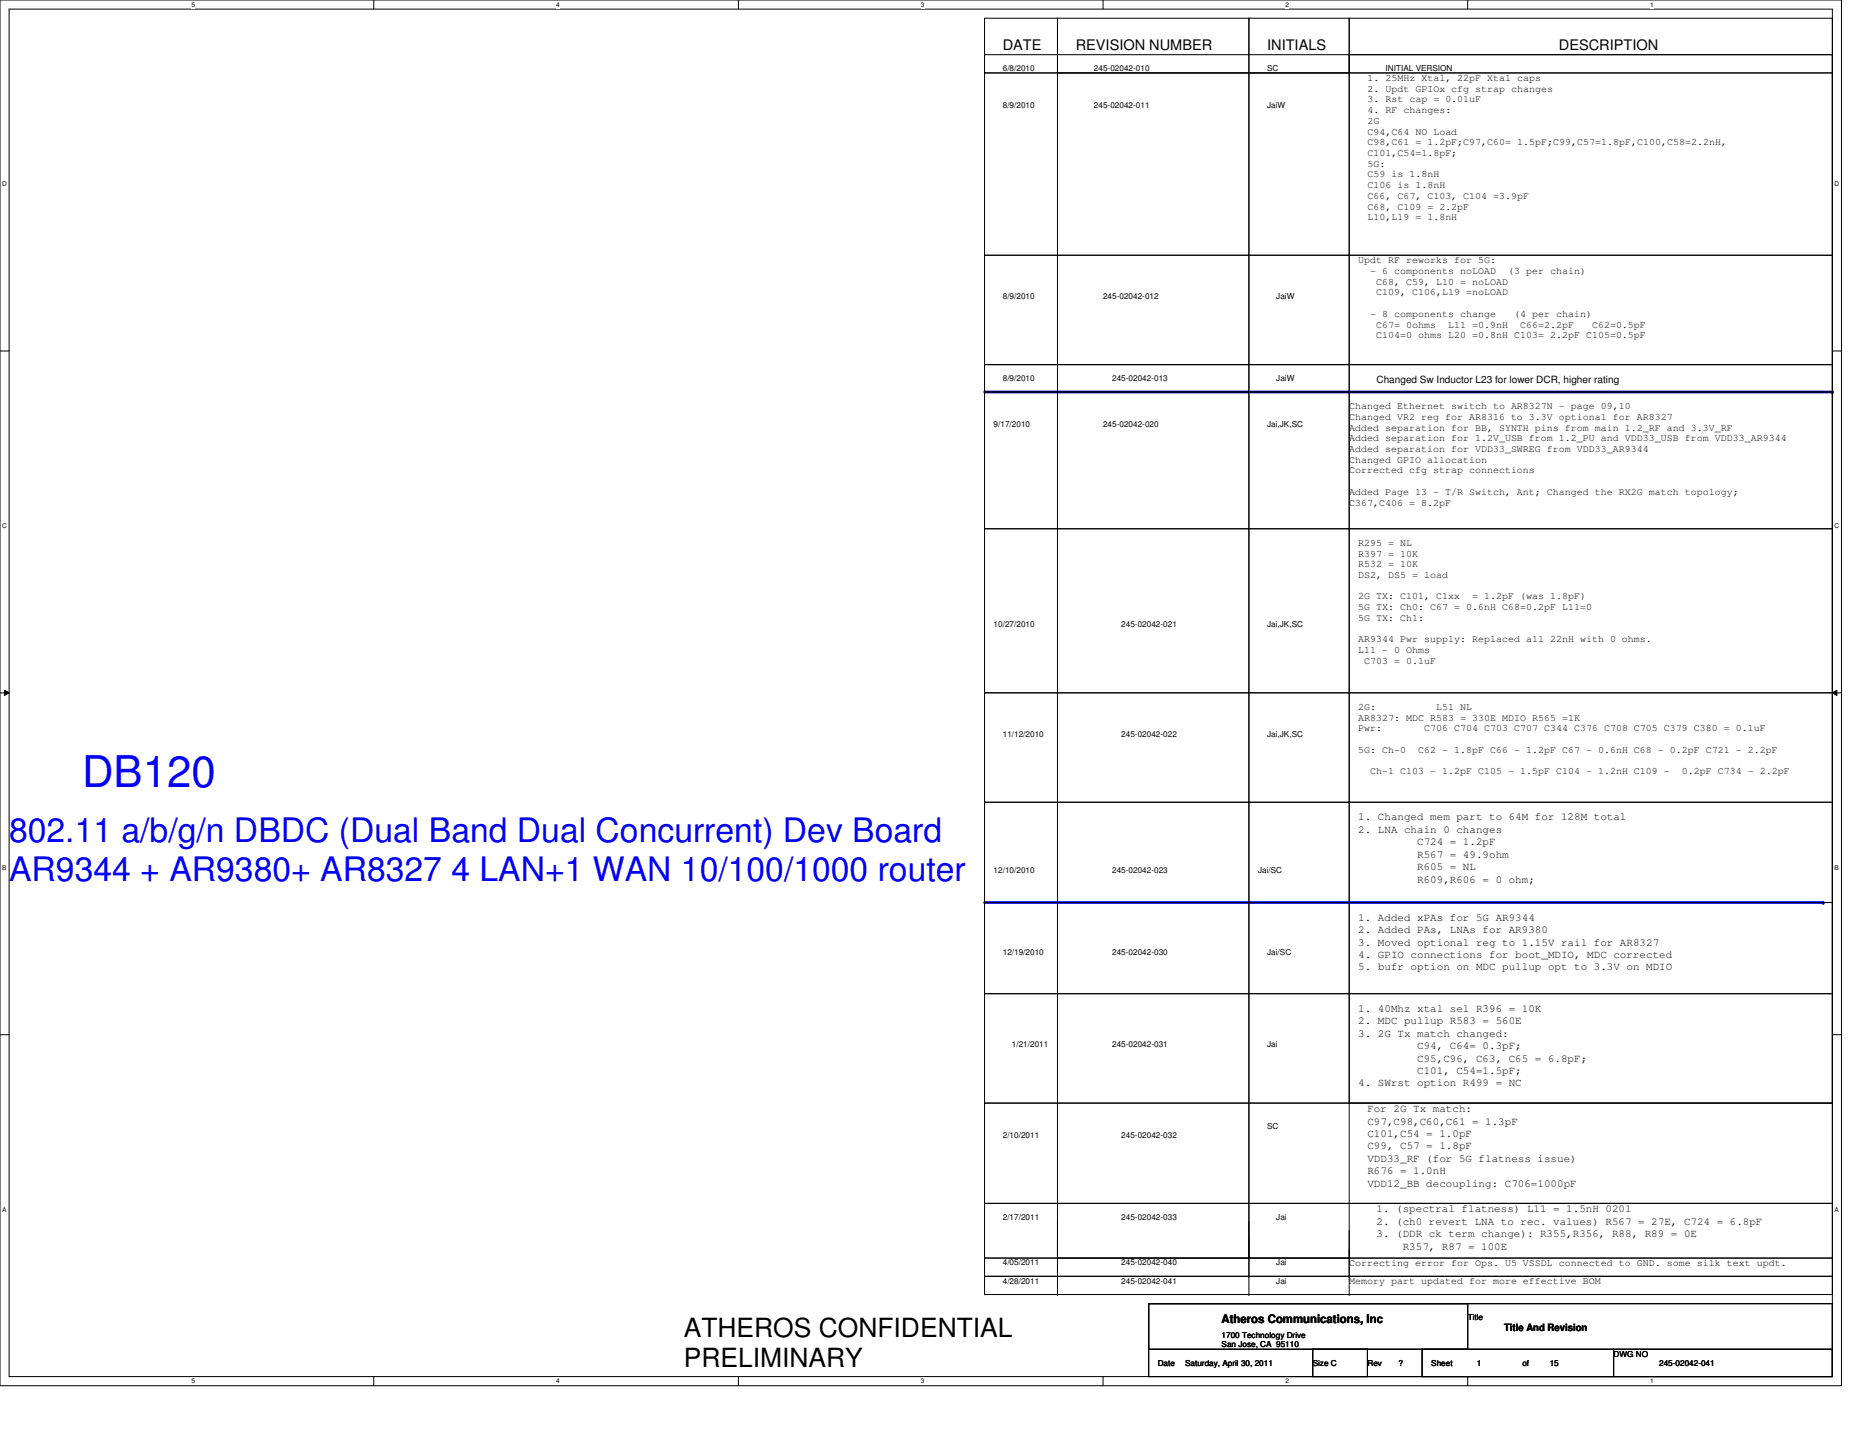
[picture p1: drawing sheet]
<svg xmlns="http://www.w3.org/2000/svg" width="279mm" height="216mm" viewBox="0 0 279 216" stroke-linecap="round" stroke-linejoin="round" font-family="sans-serif">
<defs><g id="words">
<text font-size="6.6" fill="#00f" x="12.3" y="118.4">DB120</text>
<g font-size="5.1" fill="#00f">
<text x="1.4" y="126.7">802.11 a/b/g/n DBDC (Dual Band Dual Concurrent) Dev Board</text>
<text x="1.4" y="132.5">AR9344 + AR9380+ AR8327 4 LAN+1 WAN 10/100/1000 router</text>
</g>
<g font-size="4">
<text x="102.9" y="201.1">ATHEROS CONFIDENTIAL</text>
<text x="102.9" y="205.7">PRELIMINARY</text>
</g>
<g font-size="2.2">
<text x="150.9" y="7.5">DATE</text>
<text x="161.8" y="7.5">REVISION NUMBER</text>
<text x="190.7" y="7.5">INITIALS</text>
<text x="234.5" y="7.5">DESCRIPTION</text>
</g>
<text font-size="1.8" x="183.8" y="199.1">Atheros Communications, Inc</text>
<g font-size="1.6">
<text x="204.4" y="123.4">1. Changed mem part to 64M for 128M total</text>
<text x="204.4" y="125.3">2. LNA chain 0 changes</text>
<text x="213.2" y="127.2">C724 = 1.2pF</text>
<text x="213.2" y="129">R567 = 49.9ohm</text>
<text x="213.2" y="130.9">R605 = NL</text>
<text x="213.2" y="132.8">R609,R606 = 0 ohm;</text>
<text x="204.4" y="138.5">1. Added xPAs for 5G AR9344</text>
<text x="204.4" y="140.4">2. Added PAs, LNAs for AR9380</text>
<text x="204.4" y="142.3">3. Moved optional reg to 1.15V rail for AR8327</text>
<text x="204.4" y="144.1">4. GPIO connections for boot_MDIO, MDC corrected</text>
<text x="204.4" y="146">5. bufr option on MDC pullup opt to 3.3V on MDIO</text>
<text x="204.4" y="152.2">1. 40Mhz xtal sel R396 = 10K</text>
<text x="204.4" y="154.1">2. MDC pullup R583 = 560E</text>
<text x="204.4" y="156">3. 2G Tx match changed:</text>
<text x="213.2" y="157.8">C94, C64= 0.3pF;</text>
<text x="213.2" y="159.7">C95,C96, C63, C65 = 6.8pF;</text>
<text x="213.2" y="161.6">C101, C54=1.5pF;</text>
<text x="204.4" y="163.4">4. SWrst option R499 = NC</text>
<text x="205.7" y="167.3">For 2G Tx match:</text>
<text x="205.7" y="169.2">C97,C98,C60,C61 = 1.3pF</text>
<text x="205.7" y="171.1">C101,C54 = 1.0pF</text>
<text x="205.7" y="172.9">C99, C57 = 1.8pF</text>
<text x="205.7" y="174.8">VDD33_RF (for 5G flatness issue)</text>
<text x="205.7" y="176.7">R676 = 1.0nH</text>
<text x="205.7" y="178.5">VDD12_BB decoupling: C706=1000pF</text>
<text x="207.1" y="182.4">1. (spectral flatness) L11 = 1.5nH 0201</text>
<text x="207.1" y="184.3">2. (ch0 revert LNA to rec. values) R567 = 27E, C724 = 6.8pF</text>
<text x="207.1" y="186.2">3. (DDR ck term change): R355,R356, R88, R89 = 0E</text>
<text x="211" y="188">R357, R87 = 100E</text>
</g>
<g font-size="1.5">
<text x="205.7" y="12.2">1. 25MHz Xtal, 22pF Xtal caps</text>
<text x="205.7" y="13.8">2. Updt GPIOx cfg strap changes</text>
<text x="205.7" y="15.4">3. Rst cap = 0.01uF</text>
<text x="205.7" y="17">4. RF changes:</text>
<text x="205.7" y="18.6">2G</text>
<text x="205.7" y="20.2">C94,C64 NO Load</text>
<text x="205.7" y="21.9">C98,C61 = 1.2pF;C97,C60= 1.5pF;C99,C57=1.8pF,C100,C58=2.2nH,</text>
<text x="205.7" y="23.5">C101,C54=1.8pF;</text>
<text x="205.7" y="25.1">5G:</text>
<text x="205.7" y="26.7">C59 is 1.8nH</text>
<text x="205.7" y="28.3">C106 is 1.8nH</text>
<text x="205.7" y="29.9">C66, C67, C103, C104 =3.9pF</text>
<text x="205.7" y="31.5">C68, C109 = 2.2pF</text>
<text x="205.7" y="33.1">L10,L19 = 1.8nH</text>
<text x="204.4" y="39.6">Updt RF reworks for 5G:</text>
<text x="206.2" y="41.2">- 6 components noLOAD</text>
<text x="226.9" y="41.2">(3 per chain)</text>
<text x="206.2" y="47.7">- 8 components change</text>
<text x="207.1" y="42.8">C68, C59, L10 = noLOAD</text>
<text x="207.1" y="44.4">C109, C106,L19 =noLOAD</text>
<text x="227.8" y="47.7">(4 per chain)</text>
<text x="207.1" y="49.3">C67= 0ohms</text>
<text x="207.1" y="50.9">C104=0 ohms L20 =0.8nH C103= 2.2pF C105=0.5pF</text>
<text x="217.9" y="49.3">L11 =0.9nH</text>
<text x="228.7" y="49.3">C66=2.2pF</text>
<text x="239.5" y="49.3">C62=0.5pF</text>
<text x="207.1" y="57.6">Changed Sw Inductor L23 for lower DCR, higher rating</text>
<text x="203" y="61.6">Changed Ethernet switch to AR8327N - page 09,10</text>
<text x="203" y="63.2">Changed VR2 reg for AR8316 to 3.3V optional for AR8327</text>
<text x="203" y="64.8">Added separation for BB, SYNTH pins from main 1.2_RF and 3.3V_RF</text>
<text x="203" y="66.4">Added separation for 1.2V_USB from 1.2_PU and VDD33_USB from VDD33_AR9344</text>
<text x="203" y="68">Added separation for VDD33_SWREG from VDD33_AR9344</text>
<text x="203" y="69.6">Changed GPIO allocation</text>
<text x="203" y="71.2">Corrected cfg strap connections</text>
<text x="203" y="74.5">Added Page 13 - T/R Switch, Ant; Changed the RX2G match topology;</text>
<text x="203" y="76.1">C367,C406 = 8.2pF</text>
<text x="204.4" y="82.1">R295 = NL</text>
<text x="204.4" y="83.7">R397 = 10K</text>
<text x="204.4" y="85.4">R532 = 10K</text>
<text x="204.4" y="87">DS2, DS5 = load</text>
<text x="204.4" y="90.2">2G TX: C101, C1xx</text>
<text x="204.4" y="91.8">5G TX: Ch0: C67 = 0.6nH C68=0.2pF L11=0</text>
<text x="204.4" y="93.4">5G TX: Ch1:</text>
<text x="221.5" y="90.2">= 1.2pF (was 1.8pF)</text>
<text x="204.4" y="96.6">AR9344 Pwr supply: Replaced all 22nH with 0 ohms.</text>
<text x="204.4" y="98.3">L11 - 0 Ohms</text>
<text x="205.3" y="99.9">C703 = 0.1uF</text>
<text x="204.4" y="106.8">2G:</text>
<text x="216.1" y="106.8">L51 NL</text>
<text x="204.4" y="108.4">AR8327: MDC R583 = 330E MDIO R565 =1K</text>
<text x="204.4" y="110">Pwr:</text>
<text x="204.4" y="113.3">5G: Ch-0</text>
<text x="213.4" y="113.3">C62 - 1.8pF C66 - 1.2pF C67 - 0.6nH C68 - 0.2pF C721 - 2.2pF</text>
<text x="214.3" y="110">C706 C704 C703 C707 C344 C376 C708 C705 C379 C380 = 0.1uF</text>
<text x="206.2" y="116.5">Ch-1 C103 - 1.2pF C105 - 1.5pF C104 - 1.2nH C109 -</text>
<text x="253.1" y="116.5">0.2pF C734 - 2.2pF</text>
<text x="203" y="190.5">Correcting error for Ops. U5 VSSDL connected to GND. some silk text updt.</text>
<text x="203" y="193.2">Memory part updated for more effective BOM</text>
<text x="226.3" y="200.3">Title And Revision</text>
</g>
<g font-size="1.2">
<text x="150.9" y="10.7">6/8/2010</text>
<text x="164.6" y="10.7">245-02042-010</text>
<text x="190.7" y="10.7">SC</text>
<text x="208.5" y="10.7">INITIAL VERSION</text>
<text x="150.9" y="16.2">8/9/2010</text>
<text x="164.6" y="16.2">245-02042-011</text>
<text x="190.7" y="16.2">JaiW</text>
<text x="150.9" y="45">8/9/2010</text>
<text x="166" y="45">245-02042-012</text>
<text x="192" y="45">JaiW</text>
<text x="150.9" y="57.3">8/9/2010</text>
<text x="167.3" y="57.3">245-02042-013</text>
<text x="192" y="57.3">JaiW</text>
<text x="149.5" y="64.2">9/17/2010</text>
<text x="166" y="64.2">245-02042-020</text>
<text x="190.7" y="64.2">Jai,JK,SC</text>
<text x="149.5" y="94.4">10/27/2010</text>
<text x="168.7" y="94.4">245-02042-021</text>
<text x="190.7" y="94.4">Jai,JK,SC</text>
<text x="150.9" y="110.8">11/12/2010</text>
<text x="168.7" y="110.8">245-02042-022</text>
<text x="190.7" y="110.8">Jai,JK,SC</text>
<text x="149.5" y="131.4">12/10/2010</text>
<text x="167.3" y="131.4">245-02042-023</text>
<text x="189.3" y="131.4">Jai/SC</text>
<text x="150.9" y="143.8">12/19/2010</text>
<text x="167.3" y="143.8">245-02042-030</text>
<text x="190.7" y="143.8">Jai/SC</text>
<text x="152.2" y="157.5">1/21/2011</text>
<text x="167.3" y="157.5">245-02042-031</text>
<text x="190.7" y="157.5">Jai</text>
<text x="150.9" y="171.2">2/10/2011</text>
<text x="168.7" y="171.2">245-02042-032</text>
<text x="190.7" y="169.8">SC</text>
<text x="150.9" y="183.5">2/17/2011</text>
<text x="168.7" y="183.5">245-02042-033</text>
<text x="192" y="183.5">Jai</text>
<text x="150.9" y="190.4">4/05/2011</text>
<text x="168.7" y="190.4">245-02042-040</text>
<text x="192" y="190.4">Jai</text>
<text x="150.9" y="193.1">4/28/2011</text>
<text x="168.7" y="193.1">245-02042-041</text>
<text x="192" y="193.1">Jai</text>
<text x="183.8" y="201.4">1700 Technology Drive</text>
<text x="183.8" y="202.7">San Jose, CA 95110</text>
<text x="220.8" y="198.6">Title</text>
<text x="174.2" y="205.5">Date</text>
<text x="178.3" y="205.5">Saturday, April 30, 2011</text>
<text x="197.5" y="205.5">Size C</text>
<text x="205.7" y="205.5">Rev</text>
<text x="210.4" y="205.5">?</text>
<text x="215.3" y="205.5">Sheet</text>
<text x="222.2" y="205.5">1</text>
<text x="229.1" y="205.5">of</text>
<text x="233.2" y="205.5">15</text>
<text x="242.8" y="204.1">DWG NO</text>
<text x="249.6" y="205.5">245-02042-041</text>
</g>
<g font-size="1">
<text x="28.8" y="1">5</text>
<text x="83.7" y="1">4</text>
<text x="138.5" y="1">3</text>
<text x="193.4" y="1">2</text>
<text x="248.3" y="1">1</text>
<text x=".3" y="28">D</text>
<text x="276" y="28">D</text>
<text x=".3" y="79.4">C</text>
<text x="276" y="79.4">C</text>
<text x=".3" y="130.8">B</text>
<text x="276" y="130.8">B</text>
<text x=".3" y="182.3">A</text>
<text x="276" y="182.3">A</text>
<text x="28.8" y="208.1">5</text>
<text x="83.7" y="208.1">4</text>
<text x="138.5" y="208.1">3</text>
<text x="193.4" y="208.1">2</text>
<text x="248.3" y="208.1">1</text>
</g>
</g></defs>
<path d="M0 0h277.1v208.5h-277.1zM1.4 1.4h274.3v205.7h-274.3z" fill="none" stroke="#000" stroke-width=".15"/>
<g fill="#fff">
<path d="M28.8 .1h.5v1.1h-.5z"/>
<path d="M28.8 207.3h.5v1h-.5z"/>
</g>
<path d="M56.2 0v1.4M56.2 207.1v1.4" fill="none" stroke="#000" stroke-width=".15"/>
<g fill="#fff">
<path d="M83.7 .1h.5v1.1h-.5z"/>
<path d="M83.7 207.3h.5v1h-.5z"/>
</g>
<path d="M111.1 0v1.4M111.1 207.1v1.4" fill="none" stroke="#000" stroke-width=".15"/>
<g fill="#fff">
<path d="M138.5 .1h.6v1.1h-.6z"/>
<path d="M138.5 207.3h.6v1h-.6z"/>
</g>
<path d="M166 0v1.4M166 207.1v1.4" fill="none" stroke="#000" stroke-width=".15"/>
<g fill="#fff">
<path d="M193.4 .1h.5v1.1h-.5z"/>
<path d="M193.4 207.3h.5v1h-.5z"/>
</g>
<path d="M220.8 0v1.4M220.8 207.1v1.4" fill="none" stroke="#000" stroke-width=".15"/>
<g fill="#fff">
<path d="M248.3 .1h.5v1.1h-.5z"/>
<path d="M248.3 207.3h.5v1h-.5z"/>
<path d="M.3 27.1h.8v1.1h-.8z"/>
<path d="M276 27.1h.7v1.1h-.7z"/>
<path d="M.3 78.5h.8v1.1h-.8z"/>
<path d="M276 78.5h.7v1.1h-.7z"/>
</g>
<path d="M0 52.8h1.4M275.7 52.8h1.4" fill="none" stroke="#000" stroke-width=".15"/>
<g fill="#fff">
<path d="M.3 130h.7v1.1h-.7z"/>
<path d="M276 130h.7v1.1h-.7z"/>
</g>
<path d="M0 104.2h1.4M.7 103.8l.7 .4-.7 .4zM275.7 104.2l.7-.4v.8zM275.7 104.2h1.4" fill="none" stroke="#000" stroke-width=".15"/>
<path d="M.7 103.8l.7 .4-.7 .4zM275.7 104.2l.7-.4v.8z" fill="#000"/>
<g fill="#fff">
<path d="M.3 181.4h.7v1.1h-.7z"/>
<path d="M276 181.4h.7v1.1h-.7z"/>
</g>
<path d="M148.1 2.7h11v8.3h-11zM148.1 8.2h127.6M159.1 2.7h28.8v8.3h-28.8zM159.1 8.2h.1M187.9 2.7h15.1v8.3h-15.1zM203 2.7h72.7v8.3h-72.7zM275.7 8.2h.1M0 155.7h1.4M275.7 155.7h1.4" fill="none" stroke="#000" stroke-width=".15"/>
<path d="M148.1 135.8h126.2" fill="none" stroke="#00f" stroke-width=".41"/>
<circle cx="274.3" cy="135.8" r=".2" fill="#00f"/>
<path d="M148.1 59h127.6" fill="none" stroke="#00f" stroke-width=".41"/>
<circle cx="275.7" cy="59" r=".2" fill="#00f"/>
<g fill="none" stroke="#000" stroke-width=".15">
<path d="M148.1 11h127.6v27.4h-127.6zM159.1 11h28.8v178.3h-28.8zM187.9 11h15.1v178.3h-15.1zM203 8.2h72.7v157.8h-72.7zM148.1 38.4h127.6v16.5h-127.6zM148.1 54.9h127.6v4.1h-127.6zM148.1 59h127.6v20.6h-127.6zM148.1 79.6h127.6v24.6h-127.6zM148.1 104.2h127.6v16.5h-127.6zM148.1 120.7h127.6v15.1h-127.6zM148.1 135.8h127.6v13.7h-127.6zM148.1 149.5h127.6v16.5h-127.6z"/>
<path d="M148.1 166h127.6v15.1h-127.6zM148.1 181.1h127.6v8.2h-127.6zM148.1 189.3h127.6v2.7h-127.6zM148.1 192h127.6v2.8h-127.6zM159.1 192h.1M159.1 194.8h.1M159.1 183.8v11M172.8 196.1h48v6.9h-48zM172.8 196.1h102.9v11h-102.9zM187.9 192h.1M187.9 194.8h.1M187.9 183.8v11"/>
<path d="M203 192h.1M203 194.8h.1M203 185.2v9.6M197.5 203h8.2v4.1h-8.2zM214 203h28.8v4.1h-28.8zM242.8 203h32.9v4.1h-32.9z"/>
</g>
<use href="#words"/>
</svg>
